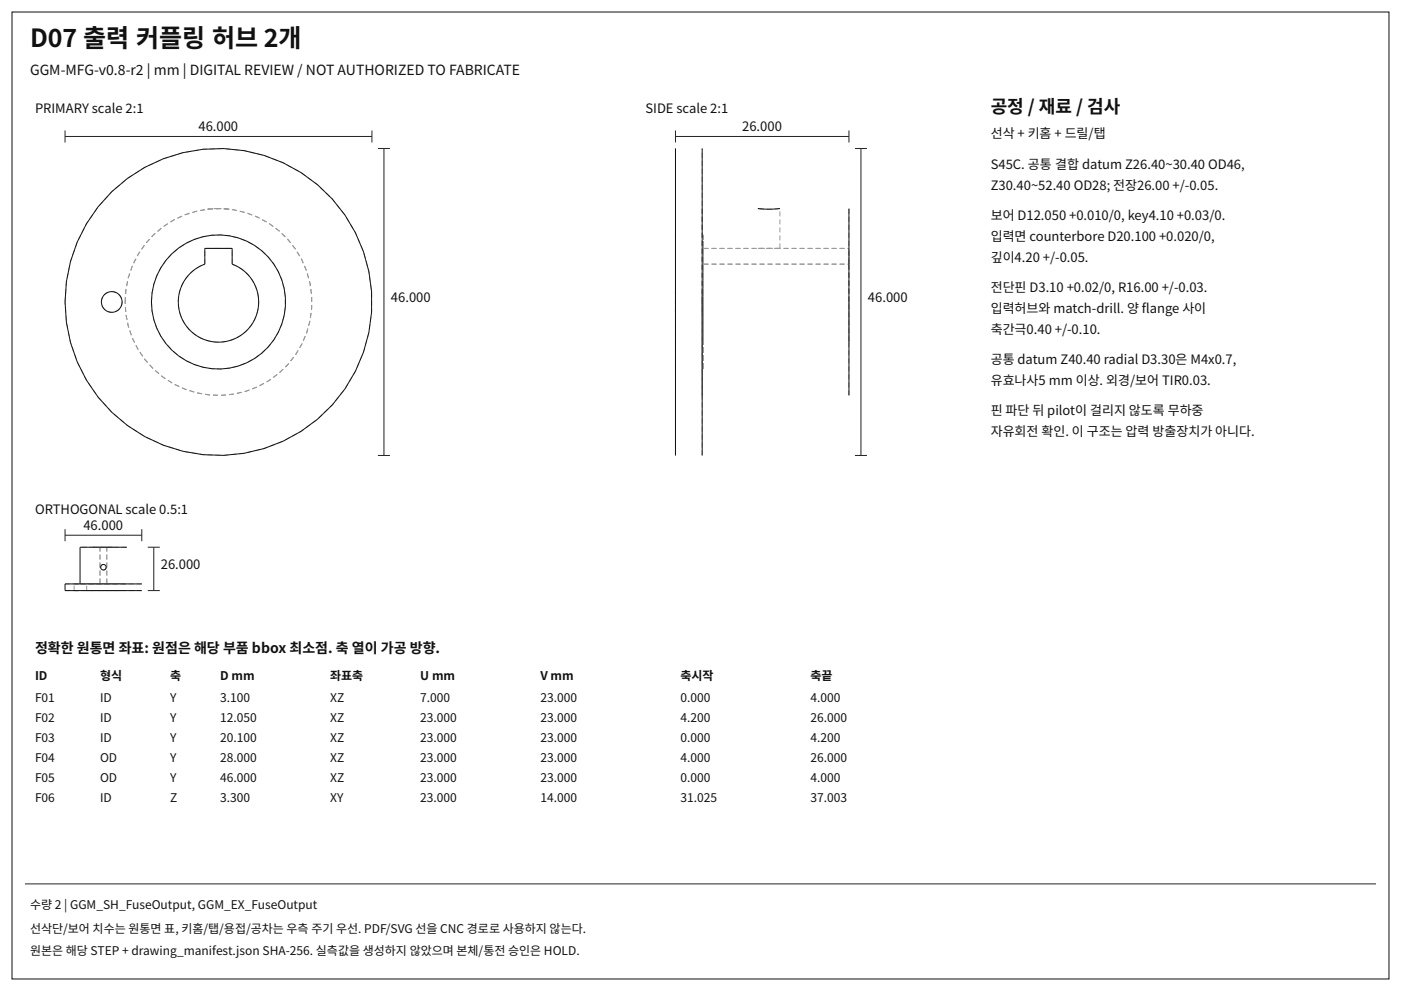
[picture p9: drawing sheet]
<svg xmlns="http://www.w3.org/2000/svg" width="420mm" height="297mm" viewBox="0 0 420 297" stroke-linecap="round" stroke-linejoin="round" font-family="sans-serif">
<defs><g id="words">
<text font-size="7.5" fill="#111" x="9" y="14.1">D07 출력 커플링 허브 2개</text>
<text font-size="5.4" fill="#111" x="297" y="33.9">공정 / 재료 / 검사</text>
<g font-size="4.2" fill="#111">
<text x="9" y="22.5">GGM-MFG-v0.8-r2 | mm | DIGITAL REVIEW / NOT AUTHORIZED TO FABRICATE</text>
<text x="10.5" y="195.6">정확한 원통면 좌표: 원점은 해당 부품 bbox 최소점. 축 열이 가공 방향.</text>
</g>
<g font-size="3.9" fill="#111">
<text x="10.5" y="33.9">PRIMARY scale 2:1</text>
<text x="193.5" y="33.9">SIDE scale 2:1</text>
<text x="59.5" y="39.4">46.000</text>
<text x="222.5" y="39.4">26.000</text>
<text x="297" y="41.4">선삭 + 키홈 + 드릴/탭</text>
<text x="297" y="50.7">S45C. 공통 결합 datum Z26.40~30.40 OD46,</text>
<text x="297" y="57">Z30.40~52.40 OD28; 전장26.00 +/-0.05.</text>
<text x="297" y="66">보어 D12.050 +0.010/0, key4.10 +0.03/0.</text>
<text x="297" y="72.3">입력면 counterbore D20.100 +0.020/0,</text>
<text x="297" y="78.6">깊이4.20 +/-0.05.</text>
<text x="297" y="87.6">전단핀 D3.10 +0.02/0, R16.00 +/-0.03.</text>
<text x="117.2" y="90.5">46.000</text>
<text x="260.2" y="90.5">46.000</text>
<text x="297" y="93.9">입력허브와 match-drill. 양 fange 사이</text>
<text x="342.3" y="93.9">l</text>
<text x="297" y="100.2">축간극0.40 +/-0.10.</text>
<text x="297" y="109.2">공통 datum Z40.40 radial D3.30은 M4x0.7,</text>
<text x="297" y="115.5">유효나사5 mm 이상. 외경/보어 TIR0.03.</text>
<text x="297" y="124.5">핀 파단 뒤 pilot이 걸리지 않도록 무하중</text>
<text x="297" y="130.8">자유회전 확인. 이 구조는 압력 방출장치가 아니다.</text>
<text x="10.5" y="153.9">ORTHOGONAL scale 0.5:1</text>
<text x="25" y="158.9">46.000</text>
<text x="48.2" y="170.5">26.000</text>
</g>
<g font-size="3.6" fill="#111">
<text x="10.5" y="203.7">ID</text>
<text x="30" y="203.7">형식</text>
<text x="51" y="203.7">축</text>
<text x="66" y="203.7">D mm</text>
<text x="99" y="203.7">좌표축</text>
<text x="126" y="203.7">U mm</text>
<text x="162" y="203.7">V mm</text>
<text x="204" y="203.7">축시작</text>
<text x="243" y="203.7">축끝</text>
<text x="10.5" y="210.3">F01</text>
<text x="30" y="210.3">ID</text>
<text x="51" y="210.3">Y</text>
<text x="66" y="210.3">3.100</text>
<text x="99" y="210.3">XZ</text>
<text x="126" y="210.3">7.000</text>
<text x="162" y="210.3">23.000</text>
<text x="204" y="210.3">0.000</text>
<text x="243" y="210.3">4.000</text>
<text x="10.5" y="216.3">F02</text>
<text x="30" y="216.3">ID</text>
<text x="51" y="216.3">Y</text>
<text x="66" y="216.3">12.050</text>
<text x="99" y="216.3">XZ</text>
<text x="126" y="216.3">23.000</text>
<text x="162" y="216.3">23.000</text>
<text x="204" y="216.3">4.200</text>
<text x="243" y="216.3">26.000</text>
<text x="10.5" y="222.3">F03</text>
<text x="30" y="222.3">ID</text>
<text x="51" y="222.3">Y</text>
<text x="66" y="222.3">20.100</text>
<text x="99" y="222.3">XZ</text>
<text x="126" y="222.3">23.000</text>
<text x="162" y="222.3">23.000</text>
<text x="204" y="222.3">0.000</text>
<text x="243" y="222.3">4.200</text>
<text x="10.5" y="228.3">F04</text>
<text x="30" y="228.3">OD</text>
<text x="51" y="228.3">Y</text>
<text x="66" y="228.3">28.000</text>
<text x="99" y="228.3">XZ</text>
<text x="126" y="228.3">23.000</text>
<text x="162" y="228.3">23.000</text>
<text x="204" y="228.3">4.000</text>
<text x="243" y="228.3">26.000</text>
<text x="10.5" y="234.3">F05</text>
<text x="30" y="234.3">OD</text>
<text x="51" y="234.3">Y</text>
<text x="66" y="234.3">46.000</text>
<text x="99" y="234.3">XZ</text>
<text x="126" y="234.3">23.000</text>
<text x="162" y="234.3">23.000</text>
<text x="204" y="234.3">0.000</text>
<text x="243" y="234.3">4.000</text>
<text x="10.5" y="240.3">F06</text>
<text x="30" y="240.3">ID</text>
<text x="51" y="240.3">Z</text>
<text x="66" y="240.3">3.300</text>
<text x="99" y="240.3">XY</text>
<text x="126" y="240.3">23.000</text>
<text x="162" y="240.3">14.000</text>
<text x="204" y="240.3">31.025</text>
<text x="243" y="240.3">37.003</text>
<text x="9" y="272.4">수량 2 | GGM_SH_FuseOutput, GGM_EX_FuseOutput</text>
<text x="9" y="279.6">선삭단/보어 치수는 원통면 표, 키홈/탭/용접/공차는 우측 주기 우선. PDF/SVG 선을 CNC 경로로 사용하지 않는다.</text>
<text x="9" y="286.2">원본은 해당 STEP + drawing_manifest.json SHA-256. 실측값을 생성하지 않았으며 본체/통전 승인은 HOLD.</text>
</g>
</g></defs>
<g fill="none" stroke="#111" stroke-width=".3">
<path d="M3.6 3.6h412.8v289.8h-412.8zM202.5 44.5v92M210.5 44.5v92M61.4 74.5h8.2v4.7a12 12 0 0 1 5.6 18.5 12 12 0 0 1-19.4 0 12 12 0 0 1 5.6-18.5zM227.2 62.5l3.2 .2 3.4-.2M228.1 62.6h.2M228.4 62.6h.1M229 62.7h.1M254.5 62.5v56M38 164h-14v11M42.5 175h-23v2h23"/>
<circle cx="33.5" cy="90.5" r="3.1"/>
<circle cx="65.5" cy="90.5" r="20.1"/>
<circle cx="65.5" cy="90.5" r="46"/>
<circle cx="31" cy="170" r=".82"/>
</g>
<g fill="none" stroke="#999" stroke-width=".3" stroke-dasharray="1.5 .9" stroke-linecap="butt">
<path d="M61.4 79.2v-4.7M62.2 62.7l3.2-.2 3.4 .2M62.2 74.5h6.6M65.5 62.5l-3.3 .2M65.5 74.5h-3.3M68.8 62.7l-3.3-.2M68.8 74.5h-3.3M69.6 79.2a12 12 0 0 1 2.8 21.2 12 12 0 0 1-18.9-9.9M69.6 74.5h-8.2M69.6 79.2v-4.7M202.5 70.4v40.2M210.5 62.5v56"/>
<path d="M210.9 70.4v40.2M210.9 79.2v23.3M210.9 74.5v4.7M210.9 79.2h43.6M210.9 74.5h43.6M227.2 74.5h6.6M228.1 62.6l-.9-.1M228.4 62.6h-.1M228.9 62.7l-.5-.1M233.8 62.5l-4.8 .2M233.8 74.5v-12M233.8 74.5h-6.6"/>
<path d="M254.5 79.2v23.3M254.5 79.2v-4.7M19.5 90.5a46 46 0 0 1 67.2-40.8 46 46 0 0 1 5.3 78.4 46 46 0 0 1-72.1-31.5l-.4-6.1M30.4 90.5a3.1 3.1 0 0 1 4.5-2.8 3.1 3.1 0 0 1 .4 5.3 3.1 3.1 0 0 1-4.9-2.1v-.4M37.5 90.5a28 28 0 0 1 40.9-24.8 28 28 0 0 1 3.2 47.7 28 28 0 0 1-43.9-19.2l-.2-3.7M45.4 90.5a20.1 20.1 0 0 1 29.4-17.8 20.1 20.1 0 0 1 2.3 34.2 20.1 20.1 0 0 1-31.5-13.7l-.2-2.7M53.5 90.5a12 12 0 0 1 7.9-11.3M202.5 90.5v-46M202.5 90.5v-20.1M202.5 90.5v-3.1M202.5 87.4v6.2M202.5 93.6v-3.1"/>
<path d="M210.5 90.5v-46M210.5 90.5v-28M210.5 90.5v-3.1M210.5 87.4v6.2M210.5 93.6v-3.1M210.9 90.5v-20.1M210.9 90.5v-11.3M254.5 90.5v-28M254.5 90.5v-11.3M202.5 110.6v-20.1M210.5 118.5v-28M210.9 110.6v-20.1"/>
<path d="M210.9 102.5v-12M254.5 118.5v-28M254.5 102.5v-12M202.5 136.5v-46M210.5 136.5v-46M22.2 175h1.6M22.2 177h1.6M22.2 177v-2M23.8 175h-1.6M23.8 177h-1.6M24 175h14M26 177h10"/>
<path d="M26 174.9h10M26 177v-2.1M28 164h2M28 174.9h2M30 174.9v-10.9M31 169.2a.83 .83 0 0 0-.7 1.2 .83 .83 0 0 0 1.4 .1 .83 .83 0 0 0-.6-1.3h-.1M32 164h2M32 164h-2M32 174.9h2M32 174.9h-2M32 174.9v-10.9M34 164h-6"/>
<path d="M34 174.9h-6M36 177h-10M36 174.9h-10M38 175h-14M38 164h-14M42.5 175h-23M42.5 177h-23"/>
</g>
<g fill="none" stroke="#222" stroke-width=".3">
<path d="M19.5 39.1v3.6M111.5 39.1v3.6M202.5 39.1v3.6M254.5 39.1v3.6M19.5 40.9h92M113.3 44.5h3.6M115.1 44.5v92M202.5 40.9h52M256.3 44.5h3.6M258.1 44.5v92M113.3 136.5h3.6M256.3 136.5h3.6"/>
<path d="M19.5 158.6v3.6M42.5 158.6v3.6M19.5 160.4h23M44.3 164h3.6M44.3 177h3.6M46.1 164v13M7.5 264.9h405"/>
</g>
<use href="#words"/>
</svg>
